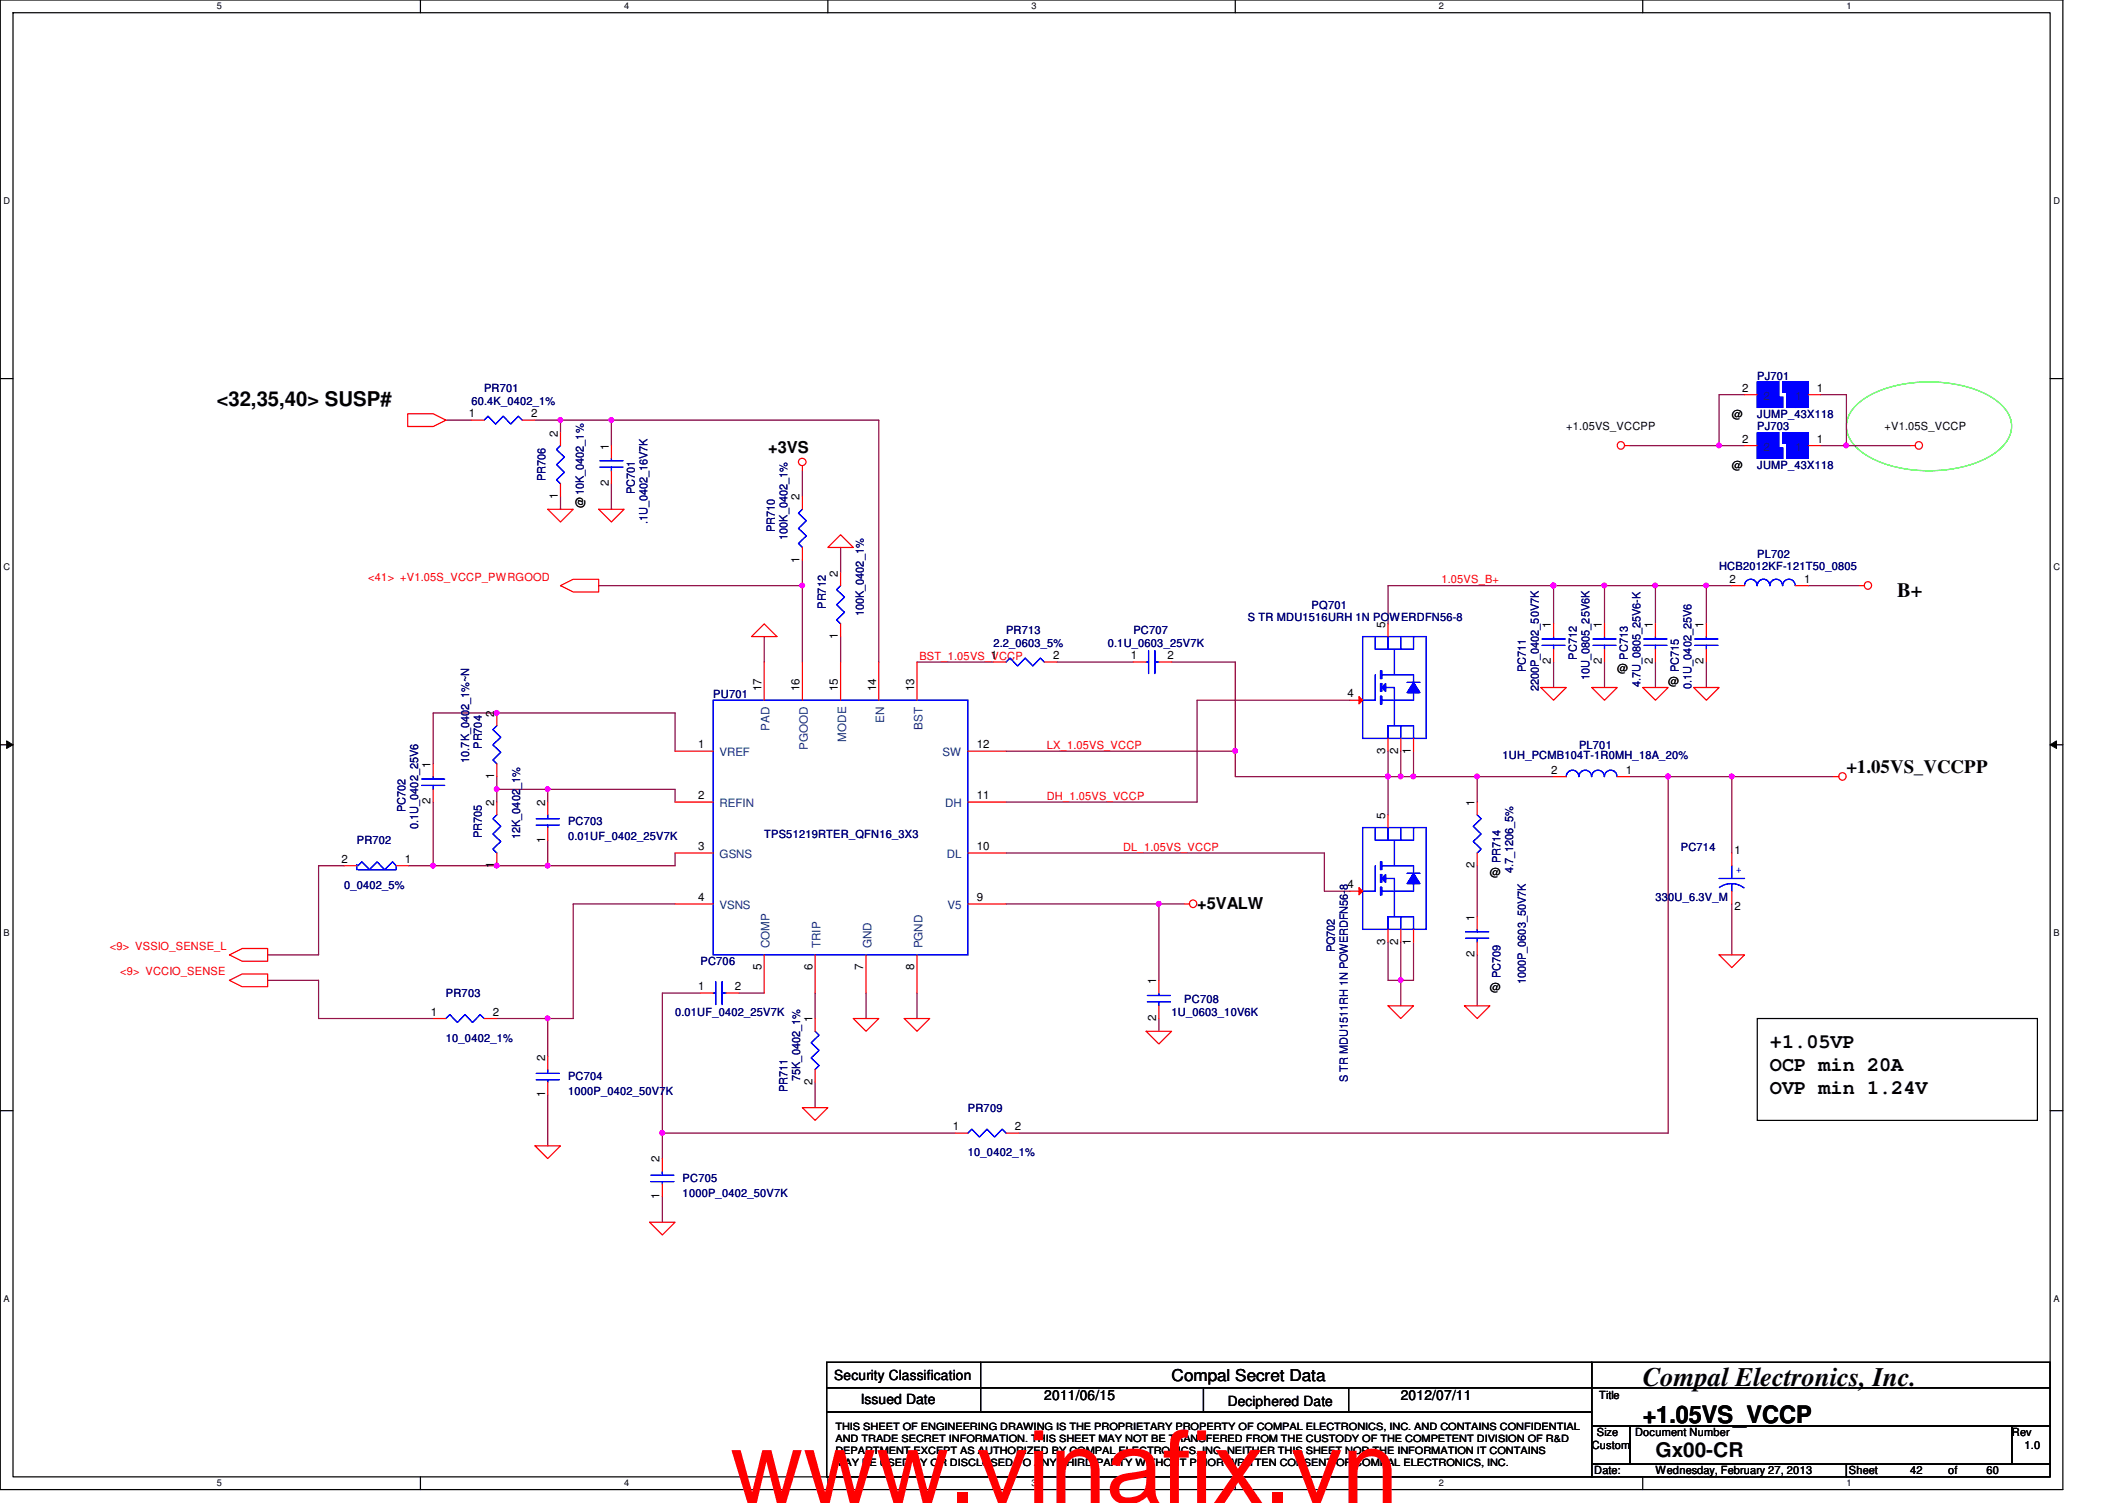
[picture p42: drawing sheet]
<svg xmlns="http://www.w3.org/2000/svg" width="297mm" height="210mm" viewBox="0 0 297 210" stroke-linecap="round" stroke-linejoin="round" font-family="sans-serif">
<defs><g id="words">
<text font-size="14.1" fill="#f00" x="102" y="209.9">www.vinafix.vn</text>
<text font-size="3.7" x="229.4" y="193.6">Compal Electronics, Inc.</text>
<text font-size="3.3" x="229.4" y="198.7">+1.05VS_VCCP</text>
<g font-size="2.8">
<text x="30.3" y="56.7">&lt;32,35,40&gt; SUSP#</text>
<text x="265" y="83.3">B+</text>
<text x="247.2" y="146.4">+1.05VP</text>
<text x="247.2" y="149.6">OCP min 20A</text>
<text x="247.2" y="152.8">OVP min 1.24V</text>
<text x="231.2" y="203.5">Gx00-CR</text>
</g>
<text font-size="2.6" x="257.8" y="108">+1.05VS_VCCPP</text>
<g font-size="2.3">
<text x="107.3" y="63.3">+3VS</text>
<text x="167.2" y="126.9">+5VALW</text>
<text x="163.6" y="192.9">Compal Secret Data</text>
</g>
<g font-size="1.9">
<text x="116.5" y="192.7">Security Classification</text>
<text x="120.2" y="196.1">Issued Date</text>
<text x="145.8" y="195.6">2011/06/15</text>
<text x="171.4" y="196.3">Deciphered Date</text>
<text x="195.6" y="195.6">2012/07/11</text>
</g>
<g font-size="1.6" fill="#000080">
<text x="245.4" y="53">PJ701</text>
<text x="65.8" y="56.6">60.4K_0402_1%</text>
<text x="67.6" y="54.8">PR701</text>
<text x="245.4" y="58.3">JUMP_43X118</text>
<text x="245.4" y="60.1">PJ703</text>
<text x="245.4" y="65.4">JUMP_43X118</text>
<text x="76.2" y="67.2" transform="rotate(-90 76.2 67.2)">PR706</text>
<text x="88.6" y="69" transform="rotate(-90 88.6 69)">PC701</text>
<text x="90.4" y="73.2" transform="rotate(-90 90.4 73.2)">.1U_0402_16V7K</text>
<text x="108.2" y="74.3" transform="rotate(-90 108.2 74.3)">PR710</text>
<text x="110" y="75.4" transform="rotate(-90 110 75.4)">100K_0402_1%</text>
<text x="245.4" y="77.9">PL702</text>
<text x="240.1" y="79.7">HCB2012KF-121T50_0805</text>
<text x="115.3" y="85" transform="rotate(-90 115.3 85)">PR712</text>
<text x="120.6" y="86.1" transform="rotate(-90 120.6 86.1)">100K_0402_1%</text>
<text x="140.5" y="88.6">PR713</text>
<text x="158.3" y="88.6">PC707</text>
<text x="174.3" y="86.8">S TR MDU1516URH 1N POWERDFN56-8</text>
<text x="183.2" y="85">PQ701</text>
<text x="138.7" y="90.3">2.2_0603_5%</text>
<text x="154.7" y="90.3">0.1U_0603_25V7K</text>
<text x="213.1" y="93.9" transform="rotate(-90 213.1 93.9)">PC711</text>
<text x="220.2" y="92.1" transform="rotate(-90 220.2 92.1)">PC712</text>
<text x="222" y="95" transform="rotate(-90 222 95)">10U_0805_25V6K</text>
<text x="227.3" y="92.1" transform="rotate(-90 227.3 92.1)">PC713</text>
<text x="234.4" y="93.9" transform="rotate(-90 234.4 93.9)">PC715</text>
<text x="99.6" y="97.5">PU701</text>
<text x="214.9" y="96.6" transform="rotate(-90 214.9 96.6)">2200P_0402_50V7K</text>
<text x="229.1" y="96" transform="rotate(-90 229.1 96)">4.7U_0805_25V6-K</text>
<text x="236.2" y="96.2" transform="rotate(-90 236.2 96.2)">0.1U_0402_25V6</text>
<text x="65.5" y="106.5" transform="rotate(-90 65.5 106.5)">10.7K_0402_1%~N</text>
<text x="67.3" y="104.6" transform="rotate(-90 67.3 104.6)">PR704</text>
<text x="209.8" y="106">1UH_PCMB104T-1R0MH_18A_20%</text>
<text x="220.5" y="104.6">PL701</text>
<text x="56.6" y="113.5" transform="rotate(-90 56.6 113.5)">PC702</text>
<text x="49.8" y="117.9">PR702</text>
<text x="58.4" y="115.7" transform="rotate(-90 58.4 115.7)">0.1U_0402_25V6</text>
<text x="67.3" y="117" transform="rotate(-90 67.3 117)">PR705</text>
<text x="72.6" y="117.2" transform="rotate(-90 72.6 117.2)">12K_0402_1%</text>
<text x="79.3" y="115.2">PC703</text>
<text x="79.3" y="117.3">0.01UF_0402_25V7K</text>
<text x="106.7" y="117">TPS51219RTER_QFN16_3X3</text>
<text x="234.7" y="118.8">PC714</text>
<text x="48" y="124.1">0_0402_5%</text>
<text x="209.5" y="120.6" transform="rotate(-90 209.5 120.6)">PR714</text>
<text x="211.3" y="122" transform="rotate(-90 211.3 122)">4.7_1206_5%</text>
<text x="231.2" y="125.9">330U_6.3V_M</text>
<text x="97.8" y="134.8">PC706</text>
<text x="186.4" y="133" transform="rotate(-90 186.4 133)">PQ702</text>
<text x="209.5" y="136.6" transform="rotate(-90 209.5 136.6)">PC709</text>
<text x="213.1" y="137.5" transform="rotate(-90 213.1 137.5)">1000P_0603_50V7K</text>
<text x="62.3" y="139.2">PR703</text>
<text x="94.3" y="141.9">0.01UF_0402_25V7K</text>
<text x="163.6" y="141.9">1U_0603_10V6K</text>
<text x="165.4" y="140.1">PC708</text>
<text x="62.3" y="145.5">10_0402_1%</text>
<text x="79.3" y="150.8">PC704</text>
<text x="79.3" y="152.9">1000P_0402_50V7K</text>
<text x="110" y="152.6" transform="rotate(-90 110 152.6)">PR711</text>
<text x="111.8" y="151" transform="rotate(-90 111.8 151)">75K_0402_1%</text>
<text x="135.2" y="155.2">PR709</text>
<text x="188.2" y="151.1" transform="rotate(-90 188.2 151.1)">S TR MDU1511RH 1N POWERDFN56-8</text>
<text x="135.2" y="161.5">10_0402_1%</text>
<text x="95.3" y="165">PC705</text>
<text x="95.3" y="167.1">1000P_0402_50V7K</text>
</g>
<g font-size="1.6">
<text x="65.5" y="58.3">1</text>
<text x="74.2" y="58.3">2</text>
<text x="241.8" y="58.3">@</text>
<text x="243.3" y="54.7">2</text>
<text x="253.7" y="54.7">1</text>
<text x="77.9" y="61" transform="rotate(-90 77.9 61)">2</text>
<text x="85" y="62.8" transform="rotate(-90 85 62.8)">1</text>
<text x="218.7" y="60.1">+1.05VS_VCCPP</text>
<text x="241.8" y="65.4">@</text>
<text x="243.3" y="61.8">2</text>
<text x="253.7" y="61.8">1</text>
<text x="263.2" y="60.1">+V1.05S_VCCP</text>
<text x="77.9" y="69.7" transform="rotate(-90 77.9 69.7)">1</text>
<text x="81.5" y="71" transform="rotate(-90 81.5 71)">@10K_0402_1%</text>
<text x="85" y="67.9" transform="rotate(-90 85 67.9)">2</text>
<text x="111.7" y="69.9" transform="rotate(-90 111.7 69.9)">2</text>
<text x="111.7" y="78.6" transform="rotate(-90 111.7 78.6)">1</text>
<text x="117" y="80.6" transform="rotate(-90 117 80.6)">2</text>
<text x="241.5" y="81.4">2</text>
<text x="252" y="81.4">1</text>
<text x="117" y="89.2" transform="rotate(-90 117 89.2)">1</text>
<text x="193.5" y="87.7" transform="rotate(-90 193.5 87.7)">5</text>
<text x="216.6" y="87.7" transform="rotate(-90 216.6 87.7)">1</text>
<text x="223.7" y="87.7" transform="rotate(-90 223.7 87.7)">1</text>
<text x="230.8" y="87.7" transform="rotate(-90 230.8 87.7)">1</text>
<text x="237.9" y="87.7" transform="rotate(-90 237.9 87.7)">1</text>
<text x="138.4" y="92.1">1</text>
<text x="147.1" y="92.1">2</text>
<text x="157.9" y="92.1">1</text>
<text x="163.1" y="92.1">2</text>
<text x="216.6" y="92.8" transform="rotate(-90 216.6 92.8)">2</text>
<text x="223.7" y="92.8" transform="rotate(-90 223.7 92.8)">2</text>
<text x="225.8" y="93.9">@</text>
<text x="230.8" y="92.8" transform="rotate(-90 230.8 92.8)">2</text>
<text x="233" y="95.7">@</text>
<text x="237.9" y="92.8" transform="rotate(-90 237.9 92.8)">2</text>
<text x="69" y="100.1" transform="rotate(-90 69 100.1)">2</text>
<text x="106.3" y="96.6" transform="rotate(-90 106.3 96.6)">17</text>
<text x="111.7" y="96.6" transform="rotate(-90 111.7 96.6)">16</text>
<text x="117" y="96.6" transform="rotate(-90 117 96.6)">15</text>
<text x="122.3" y="96.6" transform="rotate(-90 122.3 96.6)">14</text>
<text x="127.7" y="96.6" transform="rotate(-90 127.7 96.6)">13</text>
<text x="188.2" y="97.4">4</text>
<text x="60.1" y="107.2" transform="rotate(-90 60.1 107.2)">1</text>
<text x="97.5" y="104.5">1</text>
<text x="136.4" y="104.5">12</text>
<text x="193.5" y="105.2" transform="rotate(-90 193.5 105.2)">3</text>
<text x="195.2" y="105.2" transform="rotate(-90 195.2 105.2)">2</text>
<text x="197" y="105.2" transform="rotate(-90 197 105.2)">1</text>
<text x="60.1" y="112.4" transform="rotate(-90 60.1 112.4)">2</text>
<text x="69" y="112.6" transform="rotate(-90 69 112.6)">2</text>
<text x="69" y="108.8" transform="rotate(-90 69 108.8)">1</text>
<text x="76.1" y="112.6" transform="rotate(-90 76.1 112.6)">2</text>
<text x="97.5" y="111.6">2</text>
<text x="136.4" y="111.6">11</text>
<text x="205.9" y="112.6" transform="rotate(-90 205.9 112.6)">1</text>
<text x="216.6" y="108.1">2</text>
<text x="227.1" y="108.1">1</text>
<text x="76.1" y="117.7" transform="rotate(-90 76.1 117.7)">1</text>
<text x="97.5" y="118.7">3</text>
<text x="136.4" y="118.7">10</text>
<text x="193.5" y="114.3" transform="rotate(-90 193.5 114.3)">5</text>
<text x="242.2" y="119.3">1</text>
<text x="47.7" y="120.5">2</text>
<text x="56.6" y="120.5">1</text>
<text x="69" y="121.2" transform="rotate(-90 69 121.2)">1</text>
<text x="97.5" y="125.9">4</text>
<text x="136.4" y="125.9">9</text>
<text x="188.2" y="124.1">4</text>
<text x="205.9" y="121.2" transform="rotate(-90 205.9 121.2)">2</text>
<text x="208.1" y="122.3">@</text>
<text x="193.5" y="131.9" transform="rotate(-90 193.5 131.9)">3</text>
<text x="195.2" y="131.9" transform="rotate(-90 195.2 131.9)">2</text>
<text x="197" y="131.9" transform="rotate(-90 197 131.9)">1</text>
<text x="205.9" y="128.6" transform="rotate(-90 205.9 128.6)">1</text>
<text x="242.2" y="127.1">2</text>
<text x="106.3" y="135.5" transform="rotate(-90 106.3 135.5)">5</text>
<text x="113.5" y="135.5" transform="rotate(-90 113.5 135.5)">6</text>
<text x="120.6" y="135.5" transform="rotate(-90 120.6 135.5)">7</text>
<text x="127.7" y="135.5" transform="rotate(-90 127.7 135.5)">8</text>
<text x="161.5" y="137.5" transform="rotate(-90 161.5 137.5)">1</text>
<text x="205.9" y="133.7" transform="rotate(-90 205.9 133.7)">2</text>
<text x="60.2" y="141.9">1</text>
<text x="68.8" y="141.9">2</text>
<text x="97.5" y="138.3">1</text>
<text x="102.6" y="138.3">2</text>
<text x="113.5" y="142.8" transform="rotate(-90 113.5 142.8)">1</text>
<text x="161.5" y="142.6" transform="rotate(-90 161.5 142.6)">2</text>
<text x="208.1" y="138.3">@</text>
<text x="76.1" y="148.1" transform="rotate(-90 76.1 148.1)">2</text>
<text x="76.1" y="153.2" transform="rotate(-90 76.1 153.2)">1</text>
<text x="113.5" y="151.5" transform="rotate(-90 113.5 151.5)">2</text>
<text x="133.1" y="157.9">1</text>
<text x="141.7" y="157.9">2</text>
<text x="92.1" y="167.5" transform="rotate(-90 92.1 167.5)">1</text>
<text x="92.1" y="162.3" transform="rotate(-90 92.1 162.3)">2</text>
<text x="223.3" y="195.4">Title</text>
<text x="222.3" y="202.4">Custom</text>
<text x="223" y="200.6">Size</text>
<text x="228.3" y="200.6">Document Number</text>
<text x="281" y="200.6">Rev</text>
<text x="282.7" y="202.4">1.0</text>
<text x="222.6" y="205.9">Date:</text>
<text x="231.2" y="205.9">Wednesday, February 27, 2013</text>
<text x="258.2" y="205.9">Sheet</text>
<text x="266.7" y="205.9">42</text>
<text x="272.1" y="205.9">of</text>
<text x="277.4" y="205.9">60</text>
</g>
<g font-size="1.6" fill="#004080">
<text x="246.3" y="55.8">2</text>
<text x="250.7" y="55.8">1</text>
<text x="246.3" y="62.9">2</text>
<text x="250.7" y="62.9">1</text>
<text x="123.5" y="101" transform="rotate(-90 123.5 101)">EN</text>
<text x="128.8" y="101.9" transform="rotate(-90 128.8 101.9)">BST</text>
<text x="100.5" y="105.6">VREF</text>
<text x="107.5" y="102.1" transform="rotate(-90 107.5 102.1)">PAD</text>
<text x="112.8" y="104.8" transform="rotate(-90 112.8 104.8)">PGOOD</text>
<text x="118.1" y="103.6" transform="rotate(-90 118.1 103.6)">MODE</text>
<text x="131.6" y="105.6">SW</text>
<text x="100.5" y="112.7">REFIN</text>
<text x="132" y="112.7">DH</text>
<text x="100.5" y="119.8">GSNS</text>
<text x="132.2" y="119.8">DL</text>
<text x="100.5" y="127">VSNS</text>
<text x="132.3" y="127">V5</text>
<text x="107.5" y="132.5" transform="rotate(-90 107.5 132.5)">COMP</text>
<text x="114.6" y="132.5" transform="rotate(-90 114.6 132.5)">TRIP</text>
<text x="121.7" y="132.5" transform="rotate(-90 121.7 132.5)">GND</text>
<text x="128.8" y="132.5" transform="rotate(-90 128.8 132.5)">PGND</text>
</g>
<g font-size="1.6" fill="#f00">
<text x="51.4" y="81.1">&lt;41&gt; +V1.05S_VCCP_PWRGOOD</text>
<text x="201.3" y="81.4">1.05VS_B+</text>
<text x="128.4" y="92.1">BST_1.05VS_VCCP</text>
<text x="146.2" y="104.6">LX_1.05VS_VCCP</text>
<text x="146.2" y="111.7">DH_1.05VS_VCCP</text>
<text x="156.8" y="118.8">DL_1.05VS_VCCP</text>
<text x="15.3" y="132.7">&lt;9&gt; VSSIO_SENSE_L</text>
<text x="16.8" y="136.2">&lt;9&gt; VCCIO_SENSE</text>
</g>
<text font-size="1.6" fill="#00f" x="242.4" y="122">+</text>
<g font-size="1.4">
<text x="116.7" y="199.7">THIS SHEET OF ENGINEERING DRAWING IS THE PROPRIETARY PROPERTY OF COMPAL ELECTRONICS, INC. AND CONTAINS CONFIDENTIAL</text>
<text x="116.7" y="201.4">AND TRADE SECRET INFORMATION. THIS SHEET MAY NOT BE TRANSFERED FROM THE CUSTODY OF THE COMPETENT DIVISION OF R&amp;D</text>
<text x="116.7" y="203">DEPARTMENT EXCEPT AS AUTHORIZED BY COMPAL ELECTRONICS, INC. NEITHER THIS SHEET NOR THE INFORMATION IT CONTAINS</text>
<text x="116.7" y="204.7">MAY BE USED BY OR DISCLOSED TO ANY THIRD PARTY WITHOUT PRIOR WRITTEN CONSENT OF COMPAL ELECTRONICS, INC.</text>
</g>
<g font-size="1.3">
<text x="30.3" y="1.3">5</text>
<text x="87.2" y="1.3">4</text>
<text x="144.1" y="1.3">3</text>
<text x="201" y="1.3">2</text>
<text x="257.8" y="1.3">1</text>
<text x=".5" y="28.4">D</text>
<text x="286.8" y="28.4">D</text>
<text x=".5" y="79.5">C</text>
<text x="286.8" y="79.5">C</text>
<text x=".5" y="130.7">B</text>
<text x="286.8" y="130.7">B</text>
<text x=".5" y="181.8">A</text>
<text x="286.8" y="181.8">A</text>
<text x="30.3" y="207.6">5</text>
<text x="87.2" y="207.6">4</text>
<text x="144.1" y="207.6">3</text>
<text x="201" y="207.6">2</text>
<text x="257.8" y="207.6">1</text>
</g>
</g></defs>
<path d="M0 0h288.1v208h-288.1zM1.8 1.8h284.5v204.5h-284.5z" fill="none" stroke="#000" stroke-width=".17"/>
<g fill="#fff">
<path d="M30.3 .2h.6v1.4h-.6z"/>
<path d="M30.3 206.4h.6v1.4h-.6z"/>
</g>
<path d="M58.7 0v1.8M58.7 206.3v1.7" fill="none" stroke="#000" stroke-width=".17"/>
<g fill="#fff">
<path d="M87.2 .2h.6v1.4h-.6z"/>
<path d="M87.2 206.4h.6v1.4h-.6z"/>
</g>
<path d="M115.6 0v1.8M115.6 206.3v1.7" fill="none" stroke="#000" stroke-width=".17"/>
<g fill="#fff">
<path d="M144.1 .2h.6v1.4h-.6z"/>
<path d="M144.1 206.4h.6v1.4h-.6z"/>
</g>
<path d="M172.5 0v1.8M172.5 206.3v1.7" fill="none" stroke="#000" stroke-width=".17"/>
<g fill="#fff">
<path d="M201 .2h.6v1.4h-.6z"/>
<path d="M201 206.4h.6v1.4h-.6z"/>
</g>
<path d="M229.4 0v1.8M229.4 206.3v1.7" fill="none" stroke="#000" stroke-width=".17"/>
<g fill="#fff">
<path d="M257.9 .2h.6v1.4h-.6z"/>
<path d="M257.9 206.4h.6v1.4h-.6z"/>
<path d="M.5 27.3h.9v1.4h-.9z"/>
<path d="M286.8 27.3h.9v1.4h-.9z"/>
<path d="M.5 78.4h.9v1.4h-.9z"/>
<path d="M286.8 78.4h.9v1.4h-.9z"/>
</g>
<path d="M0 52.9h1.8M286.3 52.9h1.8" fill="none" stroke="#000" stroke-width=".17"/>
<g fill="#fff">
<path d="M.5 129.5h.8v1.4h-.8z"/>
<path d="M286.8 129.5h.8v1.4h-.8z"/>
</g>
<path d="M0 104h1.8M286.3 104h1.8" fill="none" stroke="#000" stroke-width=".17"/>
<path d="M.9 103.5l.9 .5-.9 .5zM286.3 104l.9-.5v1z" fill="#000"/>
<path d="M.9 103.5l.9 .5-.9 .5zM286.3 104l.9-.5v1z" fill="none" stroke="#000" stroke-width=".14"/>
<g fill="#fff">
<path d="M.5 180.6h.8v1.4h-.8z"/>
<path d="M286.8 180.6h.8v1.4h-.8z"/>
</g>
<path d="M0 155.1h1.8M245.4 142.2h39.1v14.3h-39.1zM286.3 155.1h1.8" fill="none" stroke="#000" stroke-width=".17"/>
<path d="M259.4 56.4a13.9 13.9 0 0 1 8.4-3 17.4 17.4 0 0 1 10.7 2.3 4.9 4.9 0 0 1 2.4 3.8 4.7 4.7 0 0 1-2.4 3.8 17.7 17.7 0 0 1-12.2 2.2 13.2 13.2 0 0 1-6.9-2.8 3.9 3.9 0 0 1 0-6.3z" fill="none" stroke="#0f0" stroke-width=".17"/>
<path d="M254.3 55.1h3.6v7.1" fill="none" stroke="#800040" stroke-width=".17"/>
<circle cx="257.8" cy="62.2" r=".32" fill="#f0f"/>
<circle cx="257.8" cy="62.2" r=".32" fill="none" stroke="#f0f" stroke-width=".17"/>
<path d="M243.6 55.1h-3.5v7.1" fill="none" stroke="#800040" stroke-width=".17"/>
<circle cx="240" cy="62.2" r=".32" fill="#f0f"/>
<circle cx="240" cy="62.2" r=".32" fill="none" stroke="#f0f" stroke-width=".17"/>
<path d="M227.6 62.2h16M254.3 62.2h12.4M94.3 99.6v5.3M147.6 92.5h10.7M167.2 97.8v14.2M172.5 92.5v12.4h-32M94.3 110.2v1.8M94.3 119.1v1.8M241.9 108.5v10.6M195.6 136.9v3.6M241.9 126.2v7.2M161.8 142.2v1.8" fill="none" stroke="#800040" stroke-width=".17"/>
<circle cx="172.5" cy="104.9" r=".32" fill="#f0f"/>
<circle cx="172.5" cy="104.9" r=".32" fill="none" stroke="#f0f" stroke-width=".17"/>
<path d="M224.1 81.8v5.3M238.3 81.8h3.6M252.5 81.8h7.1M140.5 112h26.7M161.8 126.2v10.7" fill="none" stroke="#800040" stroke-width=".17"/>
<circle cx="238.3" cy="81.8" r=".32" fill="#f0f"/>
<circle cx="238.3" cy="81.8" r=".32" fill="none" stroke="#f0f" stroke-width=".17"/>
<path d="M227.6 108.5h5.4M140.5 126.2h21.3" fill="none" stroke="#800040" stroke-width=".17"/>
<circle cx="161.8" cy="126.2" r=".32" fill="#f0f"/>
<circle cx="161.8" cy="126.2" r=".32" fill="none" stroke="#f0f" stroke-width=".17"/>
<path d="M140.5 119.1h44.5M233 108.5v49.7" fill="none" stroke="#800040" stroke-width=".17"/>
<circle cx="232.9" cy="108.4" r=".32" fill="#f0f"/>
<circle cx="232.9" cy="108.4" r=".32" fill="none" stroke="#f0f" stroke-width=".17"/>
<path d="M112.1 81.8v10.7M217 81.8h7.1M224.1 92.5v3.5" fill="none" stroke="#800040" stroke-width=".17"/>
<circle cx="216.9" cy="81.8" r=".32" fill="#f0f"/>
<circle cx="216.9" cy="81.8" r=".32" fill="none" stroke="#f0f" stroke-width=".17"/>
<path d="M117.4 76.5v3.5M195.6 108.5h1.8" fill="none" stroke="#800040" stroke-width=".17"/>
<circle cx="197.4" cy="108.4" r=".32" fill="#f0f"/>
<circle cx="197.4" cy="108.4" r=".32" fill="none" stroke="#f0f" stroke-width=".17"/>
<circle cx="195.6" cy="108.4" r=".32" fill="#f0f"/>
<circle cx="195.6" cy="108.4" r=".32" fill="none" stroke="#f0f" stroke-width=".17"/>
<path d="M92.5 158.2v3.6" fill="none" stroke="#800040" stroke-width=".17"/>
<circle cx="92.5" cy="158.2" r=".32" fill="#f0f"/>
<circle cx="92.5" cy="158.2" r=".32" fill="none" stroke="#f0f" stroke-width=".17"/>
<path d="M69.4 99.6h24.9M193.8 81.8h23.2M92.5 138.7h5.3M103.2 138.7h3.5M161.8 126.2h3.6M193.8 131.6v5.3" fill="none" stroke="#800040" stroke-width=".17"/>
<circle cx="69.4" cy="99.5" r=".32" fill="#f0f"/>
<circle cx="69.4" cy="99.5" r=".32" fill="none" stroke="#f0f" stroke-width=".17"/>
<path d="M206.3 108.5h10.7" fill="none" stroke="#800040" stroke-width=".17"/>
<circle cx="206.3" cy="108.4" r=".32" fill="#f0f"/>
<circle cx="206.3" cy="108.4" r=".32" fill="none" stroke="#f0f" stroke-width=".17"/>
<path d="M69.4 110.2v1.8M76.5 110.2h17.8" fill="none" stroke="#800040" stroke-width=".17"/>
<circle cx="69.4" cy="110.2" r=".32" fill="#f0f"/>
<circle cx="69.4" cy="110.2" r=".32" fill="none" stroke="#f0f" stroke-width=".17"/>
<path d="M62.3 58.7h3.5M78.3 58.7h7.1v3.5" fill="none" stroke="#800040" stroke-width=".17"/>
<circle cx="78.2" cy="58.6" r=".32" fill="#f0f"/>
<circle cx="78.2" cy="58.6" r=".32" fill="none" stroke="#f0f" stroke-width=".17"/>
<path d="M85.4 58.7h37.3M85.4 67.6v3.5M113.8 151.1v3.6" fill="none" stroke="#800040" stroke-width=".17"/>
<circle cx="85.4" cy="58.6" r=".32" fill="#f0f"/>
<circle cx="85.4" cy="58.6" r=".32" fill="none" stroke="#f0f" stroke-width=".17"/>
<path d="M74.7 58.7h3.6v1.8M78.3 69.3v1.8M60.5 99.6v7.1M60.5 112v8.9M197.4 131.6v5.3" fill="none" stroke="#800040" stroke-width=".17"/>
<circle cx="60.5" cy="120.9" r=".32" fill="#f0f"/>
<circle cx="60.5" cy="120.9" r=".32" fill="none" stroke="#f0f" stroke-width=".17"/>
<path d="M106.7 88.9v3.6M172.5 108.5h21.3M60.5 120.9h8.9M120.9 138.7v3.5M128.1 138.7v3.5M195.6 131.6v5.3" fill="none" stroke="#800040" stroke-width=".17"/>
<circle cx="195.6" cy="136.9" r=".32" fill="#f0f"/>
<circle cx="195.6" cy="136.9" r=".32" fill="none" stroke="#f0f" stroke-width=".17"/>
<path d="M163.6 92.5h8.9M233 108.5h8.9M195.6 136.9h1.8" fill="none" stroke="#800040" stroke-width=".17"/>
<circle cx="232.9" cy="108.4" r=".32" fill="#f0f"/>
<circle cx="232.9" cy="108.4" r=".32" fill="none" stroke="#f0f" stroke-width=".17"/>
<path d="M122.7 58.7v33.8M112.1 65.8v3.5M60.5 99.6h8.9M128.1 92.5h10.6M172.5 104.9v3.6M185 119.1v5.4M241.9 108.5h14.2M206.3 133.4v7.1" fill="none" stroke="#800040" stroke-width=".17"/>
<circle cx="241.8" cy="108.4" r=".32" fill="#f0f"/>
<circle cx="241.8" cy="108.4" r=".32" fill="none" stroke="#f0f" stroke-width=".17"/>
<path d="M193.8 81.8v5.3M217 81.8v5.3M197.4 108.5h8.9M37.4 136.9h7.1M80.1 126.2h14.2M76.5 142.2h3.6" fill="none" stroke="#800040" stroke-width=".17"/>
<circle cx="216.9" cy="81.8" r=".32" fill="#f0f"/>
<circle cx="216.9" cy="81.8" r=".32" fill="none" stroke="#f0f" stroke-width=".17"/>
<path d="M217 92.5v3.5M206.3 108.5v3.5M206.3 120.9v7.1M76.5 152.9v7.1M76.5 142.2v5.4" fill="none" stroke="#800040" stroke-width=".17"/>
<circle cx="76.5" cy="142.2" r=".32" fill="#f0f"/>
<circle cx="76.5" cy="142.2" r=".32" fill="none" stroke="#f0f" stroke-width=".17"/>
<path d="M193.8 104.9v8.9M69.4 142.2h7.1" fill="none" stroke="#800040" stroke-width=".17"/>
<circle cx="193.8" cy="108.4" r=".32" fill="#f0f"/>
<circle cx="193.8" cy="108.4" r=".32" fill="none" stroke="#f0f" stroke-width=".17"/>
<path d="M193.8 108.5h1.8M76.5 120.9h17.8M193.8 136.9h1.8" fill="none" stroke="#800040" stroke-width=".17"/>
<circle cx="193.8" cy="108.4" r=".32" fill="#f0f"/>
<circle cx="193.8" cy="108.4" r=".32" fill="none" stroke="#f0f" stroke-width=".17"/>
<path d="M76.5 117.4v3.5" fill="none" stroke="#800040" stroke-width=".17"/>
<circle cx="76.5" cy="120.9" r=".32" fill="#f0f"/>
<circle cx="76.5" cy="120.9" r=".32" fill="none" stroke="#f0f" stroke-width=".17"/>
<path d="M69.4 108.5v1.7M195.6 104.9v3.6M197.4 104.9v3.6M69.4 120.9h7.1" fill="none" stroke="#800040" stroke-width=".17"/>
<circle cx="69.4" cy="120.9" r=".32" fill="#f0f"/>
<circle cx="69.4" cy="120.9" r=".32" fill="none" stroke="#f0f" stroke-width=".17"/>
<path d="M76.5 110.2v1.8" fill="none" stroke="#800040" stroke-width=".17"/>
<circle cx="76.5" cy="110.2" r=".32" fill="#f0f"/>
<circle cx="76.5" cy="110.2" r=".32" fill="none" stroke="#f0f" stroke-width=".17"/>
<path d="M83.6 81.8h28.5M69.4 110.2h7.1" fill="none" stroke="#800040" stroke-width=".17"/>
<circle cx="112" cy="81.8" r=".32" fill="#f0f"/>
<circle cx="112" cy="81.8" r=".32" fill="none" stroke="#f0f" stroke-width=".17"/>
<path d="M112.1 78.2v3.6M231.2 81.8h7.1v5.3M238.3 92.5v3.5M44.5 136.9v5.3h16M48 120.9h-3.5v12.5h-7.1M57.1 120.9h3.4M80.1 126.2v16M92.5 138.7v19.5h40.9M185 124.5h3.5M142.3 158.2h90.7M92.5 167.1v3.6" fill="none" stroke="#800040" stroke-width=".17"/>
<circle cx="231.2" cy="81.8" r=".32" fill="#f0f"/>
<circle cx="231.2" cy="81.8" r=".32" fill="none" stroke="#f0f" stroke-width=".17"/>
<path d="M224.1 81.8h7.1v5.3M231.2 92.5v3.5" fill="none" stroke="#800040" stroke-width=".17"/>
<circle cx="224" cy="81.8" r=".32" fill="#f0f"/>
<circle cx="224" cy="81.8" r=".32" fill="none" stroke="#f0f" stroke-width=".17"/>
<path d="M117.4 88.9v3.6M167.2 97.8h21.3M113.8 138.7v3.5" fill="none" stroke="#800040" stroke-width=".17"/>
<g fill="none" stroke="#f00" stroke-width=".17">
<path d="M56.9 57.8h3.6l1.8 .9-1.8 .9h-3.6zM76.5 71.1h3.6l-1.8 1.8zM83.6 71.1h3.6l-1.8 1.8zM85.4 62.2v1.8M85.4 65.8v1.8M112.1 65.1v.7M112.1 76.5v1.7M112.1 69.3v1.8M115.6 76.5l1.8-1.8 1.8 1.8zM226.9 62.2h.7M266.7 62.2h.8M78.3 81.8l1.8-.9h3.5v1.8h-3.5z"/>
<path d="M104.9 88.9l1.8-1.8 1.8 1.8zM215.2 96h3.5l-1.7 1.8zM222.3 96h3.6l-1.8 1.8zM229.4 96h3.6l-1.8 1.8zM236.5 96h3.6l-1.8 1.8zM259.6 81.8h.8M69.4 119.1v1.8M69.4 112v1.8M206.3 112v1.8M206.3 119.1v1.8M256.1 108.5h.7M32 136.9l1.8-.9h3.6v1.8h-3.6z"/>
<path d="M32 133.4l1.8-.9h3.6v1.7h-3.6zM165.4 126.2h.7M240.1 133.4h3.5l-1.7 1.7zM112.1 154.7h3.5l-1.8 1.8zM113.8 142.2v1.8M113.8 149.4v1.7M119.2 142.2h3.5l-1.8 1.8zM126.3 142.2h3.5l-1.7 1.8zM160.1 144h3.5l-1.8 1.8zM193.8 140.5h3.6l-1.8 1.7zM204.5 140.5h3.6l-1.8 1.7zM74.7 160h3.6l-1.8 1.8z"/>
<path d="M90.7 170.7h3.6l-1.8 1.8z"/>
<circle cx="112" cy="64.5" r=".52"/>
<circle cx="226.3" cy="62.2" r=".52"/>
<circle cx="268" cy="62.2" r=".52"/>
<circle cx="260.8" cy="81.8" r=".52"/>
<circle cx="257.3" cy="108.4" r=".52"/>
<circle cx="166.6" cy="126.2" r=".52"/>
</g>
<g fill="none" stroke="#000" stroke-width=".17">
<path d="M115.4 190.3h106.9v3.5h-106.9zM115.4 193.8h106.9v3.4h-106.9zM115.4 197.2h106.9v9.1h-106.9zM136.9 190.3v6.9M168.1 193.8v3.4M188.3 193.8v3.4M222.3 190.3h64v3.5h-64zM222.3 193.8h64v5.3h-64zM222.3 199.1h5.3v5.4h-5.3zM227.6 199.1h53.4v5.4h-53.4zM281 199.1h5.3v5.4h-5.3zM222.3 204.5h35.6v1.8h-35.6z"/>
<path d="M257.9 204.5h28.4v1.8h-28.4z"/>
</g>
<path d="M83.8 65.2h3.2M83.8 64.3h3.2M85.4 64v.3M85.4 65.2v.6M112.1 71.1l-.6 .6 1.1 1-1.1 1.1 1.1 1-1.1 1.1 .6 .6M69.4 113.8l-.6 .5 1.1 1.1-1.1 1.1 1.1 1-1.1 1.1 .6 .5M206.3 113.8l.5 .5-1.1 1.1 1.1 1.1-1.1 1 1.1 1.1-.5 .5M113.8 144l.6 .6-1.1 1 1.1 1.1-1.1 1 1.1 1.1-.6 .6" fill="none" stroke="#00f" stroke-width=".17"/>
<path d="M250.7 60.5h1.8v3.5h-1.8z" fill-rule="evenodd" fill="#00f"/>
<path d="M250.7 60.5h1.8v3.5h-1.8z" fill="none" stroke="#00f" stroke-width=".17"/>
<path d="M249.5 60.5h1.2v3.5h-1.2z" fill-rule="evenodd" fill="#00f"/>
<path d="M249.5 60.5h1.2v3.5h-1.2z" fill="none" stroke="#00f" stroke-width=".17"/>
<path d="M249 60.5h.5v1.4h-.5z" fill-rule="evenodd" fill="#00f"/>
<path d="M249 60.5h.5v1.4h-.5z" fill="none" stroke="#00f" stroke-width=".17"/>
<path d="M248.4 62.6h.6v1.4h-.6z" fill-rule="evenodd" fill="#00f"/>
<path d="M248.4 62.6h.6v1.4h-.6z" fill="none" stroke="#00f" stroke-width=".17"/>
<path d="M247.2 60.5h1.2v3.5h-1.2z" fill-rule="evenodd" fill="#00f"/>
<path d="M247.2 60.5h1.2v3.5h-1.2z" fill="none" stroke="#00f" stroke-width=".17"/>
<path d="M245.4 60.5h1.8v3.5h-1.8z" fill-rule="evenodd" fill="#00f"/>
<path d="M245.4 60.5h1.8v3.5h-1.8z" fill="none" stroke="#00f" stroke-width=".17"/>
<path d="M250.7 60.5h1.8v3.5h-1.8z" fill-rule="evenodd" fill="#00f"/>
<path d="M250.7 60.5h1.8v3.5h-1.8z" fill="none" stroke="#00f" stroke-width=".17"/>
<path d="M249.5 60.5h1.2v3.5h-1.2z" fill-rule="evenodd" fill="#00f"/>
<path d="M249.5 60.5h1.2v3.5h-1.2z" fill="none" stroke="#00f" stroke-width=".17"/>
<path d="M249 60.5h.5v1.4h-.5z" fill-rule="evenodd" fill="#00f"/>
<path d="M249 60.5h.5v1.4h-.5z" fill="none" stroke="#00f" stroke-width=".17"/>
<path d="M248.4 62.6h.6v1.4h-.6z" fill-rule="evenodd" fill="#00f"/>
<path d="M248.4 62.6h.6v1.4h-.6z" fill="none" stroke="#00f" stroke-width=".17"/>
<path d="M247.2 60.5h1.2v3.5h-1.2z" fill-rule="evenodd" fill="#00f"/>
<path d="M247.2 60.5h1.2v3.5h-1.2z" fill="none" stroke="#00f" stroke-width=".17"/>
<path d="M245.4 60.5h1.8v3.5h-1.8z" fill-rule="evenodd" fill="#00f"/>
<g fill="none" stroke="#00f" stroke-width=".17">
<path d="M245.4 60.5h1.8v3.5h-1.8zM117.4 81.8l-.6 .5 1.1 1.1-1.1 1.1 1.1 1-1.1 1.1 .6 .5M229.6 90.1h3.2M229.6 89.2h3.2M231.2 88.9v.3M231.2 90.1v.6M236.7 90.1h3.2M236.7 89.2h3.2M238.3 88.9v.3M238.3 90.1v.6M58.9 109.7h3.2M58.9 108.8h3.2"/>
<path d="M60.5 108.5v.3M60.5 109.7v.5M192.1 115.6v1.8h5.3v-1.8M193.8 115.6v1.8M194.7 117.4v3.5M195.6 115.6v1.8M160.2 139.9h3.2M160.2 139h3.2M161.8 138.7v.3M161.8 139.9v.6M192.1 120.9v3.6h-1.8M192.8 121.5v-1.1h.2v1.1"/>
<path d="M192.8 125v-1.1h.2v1.1M192.8 123.2v-1.1h.2v1.1M193 120.9h4.4v1.1M193.5 122.7h1.2M193.8 128v1.8M194.7 124.5v3.5M195.6 128v1.8M197.4 123.4v1.1M197.4 128v1.8M240.1 122.7h3.5M240.1 124a2.86 2.86 0 0 1 3.4 0M241.9 120.9v1.8"/>
<path d="M241.9 123.4v1.1M135.2 158.2l.5-.5 1.1 1.1 1-1.1 1.1 1.1 1.1-1.1 .5 .5"/>
</g>
<g fill="none" stroke="#f00" stroke-width=".17">
<path d="M243.6 62.2h1.8M252.5 62.2h1.8M117.4 87.1v1.8M117.4 80v1.8M231.2 87.1v1.8M231.2 90.7v1.8M238.3 87.1v1.8M238.3 90.7v1.8M60.5 106.7v1.8M60.5 110.2v1.8M241.9 119.1v1.8M161.8 136.9v1.8"/>
<path d="M241.9 124.5v1.7M133.4 158.2h1.8M140.5 158.2h1.8M161.8 140.5v1.7"/>
</g>
<path d="M197.4 122l.9 1.4h-1.8z" fill="#00f"/>
<path d="M193 124.5h4.4M197.4 122l.9 1.4h-1.8z" fill="none" stroke="#00f" stroke-width=".17"/>
<path d="M193 122.7l.5-.6v1.1z" fill="#00f"/>
<g fill="none" stroke="#00f" stroke-width=".17">
<path d="M190.3 115.6h8.9v14.2h-8.9zM192.1 115.6v1.8h5.3v-1.8M193.8 115.6v1.8M194.7 117.4v3.5M195.6 115.6v1.8M192.1 120.9v3.6h-1.8M192.8 121.5v-1.1h.2v1.1M192.8 125v-1.1h.2v1.1M192.8 123.2v-1.1h.2v1.1M193 122.7l.5-.6v1.1zM193 120.9h4.4v1.1M193.5 122.7h1.2v5.3"/>
<path d="M193.8 129.8v-1.8h3.6v1.8M195.6 128v1.8M196.5 122h1.8M197.4 123.4v1.1"/>
</g>
<path d="M197.4 122l.9 1.4h-1.8z" fill="#00f"/>
<path d="M193 124.5h4.4M197.4 122l.9 1.4h-1.8z" fill="none" stroke="#00f" stroke-width=".17"/>
<path d="M193 122.7l.5-.6v1.1z" fill="#00f"/>
<path d="M190.3 115.6h8.9v14.2h-8.9zM193 122.7l.5-.6v1.1zM193.8 128h3.6M194.7 122.7v1.8M196.5 122h1.8" fill="none" stroke="#00f" stroke-width=".17"/>
<path d="M189.8 124l.5 .5-.5 .5z" fill="#f00"/>
<path d="M138.7 92.5h1.8M145.8 92.5h1.8M193.8 113.8v1.8M188.5 124.5h1.8M189.8 124l.5 .5-.5 .5zM193.8 129.8v1.8M195.6 129.8v1.8M197.4 129.8v1.8M60.5 142.2h1.8M67.6 142.2h1.8" fill="none" stroke="#f00" stroke-width=".17"/>
<g fill="none" stroke="#00f" stroke-width=".17">
<path d="M140.5 92.5l.6-.6 1 1.1 1.1-1.1 1 1.1 1.1-1.1 .5 .6M192.1 94.2v3.6h-1.8M192.1 88.9v1.8h5.3v-1.8M192.8 94.8v-1.1h.2v1.1M192.8 98.3v-1.1h.2v1.1M192.8 96.6v-1.1h.2v1.1M193 94.2h4.4v1.1M193.5 96h1.2M193.8 88.9v1.8M194.7 90.7v3.5M194.7 97.8v3.5M195.6 88.9v1.8"/>
<path d="M197.4 96.7v1.1M193.8 101.3v1.8M195.6 101.3v1.8M197.4 101.3v1.8M62.3 142.2l.5-.5 1.1 1.1 1-1.1 1.1 1.1 1.1-1.1 .5 .5"/>
</g>
<path d="M197.4 95.3l.9 1.4h-1.8z" fill="#00f"/>
<path d="M193 97.8h4.4M197.4 95.3l.9 1.4h-1.8z" fill="none" stroke="#00f" stroke-width=".17"/>
<path d="M193 96l.5-.5v1.1z" fill="#00f"/>
<g fill="none" stroke="#00f" stroke-width=".17">
<path d="M190.3 88.9h8.9v14.2h-8.9zM192.1 94.2v3.6h-1.8M192.1 88.9v1.8h5.3v-1.8M192.8 94.8v-1.1h.2v1.1M192.8 98.3v-1.1h.2v1.1M192.8 96.6v-1.1h.2v1.1M193 96l.5-.5v1.1zM193 94.2h4.4v1.1M193.5 96h1.2v5.3M193.8 88.9v1.8M194.7 90.7v3.5M195.6 88.9v1.8"/>
<path d="M196.5 95.3h1.8M197.4 96.7v1.1M193.8 103.1v-1.8h3.6v1.8M195.6 101.3v1.8"/>
</g>
<path d="M197.4 95.3l.9 1.4h-1.8z" fill="#00f"/>
<path d="M193 97.8h4.4M197.4 95.3l.9 1.4h-1.8z" fill="none" stroke="#00f" stroke-width=".17"/>
<path d="M193 96l.5-.5v1.1z" fill="#00f"/>
<path d="M190.3 88.9h8.9v14.2h-8.9zM193 96l.5-.5v1.1zM194.7 96v1.8M196.5 95.3h1.8M193.8 101.3h3.6" fill="none" stroke="#00f" stroke-width=".17"/>
<path d="M189.8 97.3l.5 .5-.5 .5z" fill="#f00"/>
<path d="M188.5 97.8h1.8M189.8 97.3l.5 .5-.5 .5zM193.8 87.1v1.8M224.1 87.1v1.8M224.1 90.7v1.8M193.8 103.1v1.8M195.6 103.1v1.8M197.4 103.1v1.8M206.3 128v1.8M206.3 131.6v1.8M76.5 151.1v1.8M76.5 147.6v1.8" fill="none" stroke="#f00" stroke-width=".17"/>
<path d="M222.5 90.1h3.2M222.5 89.2h3.2M224.1 88.9v.3M224.1 90.1v.6M204.7 131h3.2M204.7 130.1h3.2M206.3 129.8v.3M206.3 131v.6M74.9 149.9h3.2M74.9 150.8h3.2M76.5 150.8v.3M76.5 149.4v.5" fill="none" stroke="#00f" stroke-width=".17"/>
<path d="M250.7 53.3h1.8v3.6h-1.8z" fill-rule="evenodd" fill="#00f"/>
<path d="M250.7 53.3h1.8v3.6h-1.8z" fill="none" stroke="#00f" stroke-width=".17"/>
<path d="M249.5 53.3h1.2v3.6h-1.2z" fill-rule="evenodd" fill="#00f"/>
<path d="M249.5 53.3h1.2v3.6h-1.2z" fill="none" stroke="#00f" stroke-width=".17"/>
<path d="M249 53.3h.5v1.5h-.5z" fill-rule="evenodd" fill="#00f"/>
<path d="M249 53.3h.5v1.5h-.5z" fill="none" stroke="#00f" stroke-width=".17"/>
<path d="M248.4 55.5h.6v1.4h-.6z" fill-rule="evenodd" fill="#00f"/>
<path d="M248.4 55.5h.6v1.4h-.6z" fill="none" stroke="#00f" stroke-width=".17"/>
<path d="M247.2 53.3h1.2v3.6h-1.2z" fill-rule="evenodd" fill="#00f"/>
<path d="M247.2 53.3h1.2v3.6h-1.2z" fill="none" stroke="#00f" stroke-width=".17"/>
<path d="M245.4 53.3h1.8v3.6h-1.8z" fill-rule="evenodd" fill="#00f"/>
<path d="M245.4 53.3h1.8v3.6h-1.8z" fill="none" stroke="#00f" stroke-width=".17"/>
<path d="M250.7 53.3h1.8v3.6h-1.8z" fill-rule="evenodd" fill="#00f"/>
<path d="M250.7 53.3h1.8v3.6h-1.8z" fill="none" stroke="#00f" stroke-width=".17"/>
<path d="M249.5 53.3h1.2v3.6h-1.2z" fill-rule="evenodd" fill="#00f"/>
<path d="M249.5 53.3h1.2v3.6h-1.2z" fill="none" stroke="#00f" stroke-width=".17"/>
<path d="M249 53.3h.5v1.5h-.5z" fill-rule="evenodd" fill="#00f"/>
<path d="M249 53.3h.5v1.5h-.5z" fill="none" stroke="#00f" stroke-width=".17"/>
<path d="M248.4 55.5h.6v1.4h-.6z" fill-rule="evenodd" fill="#00f"/>
<path d="M248.4 55.5h.6v1.4h-.6z" fill="none" stroke="#00f" stroke-width=".17"/>
<path d="M247.2 53.3h1.2v3.6h-1.2z" fill-rule="evenodd" fill="#00f"/>
<path d="M247.2 53.3h1.2v3.6h-1.2z" fill="none" stroke="#00f" stroke-width=".17"/>
<path d="M245.4 53.3h1.8v3.6h-1.8z" fill-rule="evenodd" fill="#00f"/>
<g fill="none" stroke="#00f" stroke-width=".17">
<path d="M67.6 58.7l.6-.6 1 1.1 1.1-1.1 1 1.1 1.1-1.1 .5 .6M245.4 53.3h1.8v3.6h-1.8zM78.3 62.2l-.6 .6 1.1 1-1.1 1.1 1.1 1.1-1.1 1 .6 .6M99.6 97.8h35.6v35.6h-35.6zM160.1 92.5h.3M160.4 90.8v3.3M161.3 92.5h.5M161.3 90.8v3.3M215.4 90.1h3.2M215.4 89.2h3.2M217 88.9v.3M217 90.1v.6"/>
<path d="M243.6 81.8a.87 .87 0 0 1 .9-.9 .87 .87 0 0 1 .9 .9M247.1 81.8a.87 .87 0 0 0-.8-.9 .87 .87 0 0 0-.9 .9M247.2 81.8a.87 .87 0 0 1 .9-.9 .87 .87 0 0 1 .8 .9M249 81.8a.87 .87 0 0 1 .8-.9 .87 .87 0 0 1 .9 .9M69.4 101.3l-.6 .6 1.1 1.1-1.1 1 1.1 1.1-1.1 1 .6 .6M74.9 114.3h3.2M74.9 115.2h3.2M76.5 115.2v.4M76.5 113.8v.5M218.7 108.5a.87 .87 0 0 1 .9-.9 .87 .87 0 0 1 .9 .9M222.3 108.5a.87 .87 0 0 0-.9-.9 .87 .87 0 0 0-.9 .9M222.3 108.5a.87 .87 0 0 1 .9-.9 .87 .87 0 0 1 .8 .9"/>
<path d="M224.1 108.5a.87 .87 0 0 1 .8-.9 .87 .87 0 0 1 .9 .9M49.8 120.7v.8M50 120.9l.5-.5 1.1 1.1 1.1-1.1 1 1.1 1.1-1.1 .5 .5v.6h-5.3M99.6 138.7h.3M99.9 137.1v3.2M100.8 138.7h.6M100.8 137.1v3.2M90.9 164.1h3.2M90.9 165h3.2M92.5 165v.4M92.5 163.6v.5"/>
</g>
<g fill="none" stroke="#f00" stroke-width=".17">
<path d="M65.8 58.7h1.8M72.9 58.7h1.8M243.6 55.1h1.8M252.5 55.1h1.8M78.3 67.6v1.7M78.3 60.5v1.7M69.4 99.6v1.7M106.7 92.5v5.3M112.1 92.5v5.3M117.4 92.5v5.3M122.7 92.5v5.3M128.1 92.5v5.3"/>
<path d="M158.3 92.5h1.8M161.8 92.5h1.8M217 87.1v1.8M217 90.7v1.8M241.9 81.8h1.7M250.7 81.8h1.8M69.4 106.7v1.8M76.5 115.6v1.8M76.5 112v1.8M94.3 119.1h5.3M94.3 104.9h5.3M94.3 112h5.3"/>
<path d="M135.2 104.9h5.3M135.2 112h5.3M135.2 119.1h5.3M217 108.5h1.7M225.9 108.5h1.7M48 120.9h1.8M55.3 120.9h1.8M94.3 126.2h5.3M97.8 138.7h1.8M101.4 138.7h1.8M106.7 133.4v5.3M113.8 133.4v5.3"/>
<path d="M120.9 133.4v5.3M128.1 133.4v5.3M135.2 126.2h5.3M92.5 165.4v1.7M92.5 161.8v1.8"/>
</g>
<circle cx="257.8" cy="62.2" r=".32" fill="#f0f"/>
<circle cx="257.8" cy="62.2" r=".32" fill="none" stroke="#f0f" stroke-width=".17"/>
<circle cx="240" cy="62.2" r=".32" fill="#f0f"/>
<circle cx="240" cy="62.2" r=".32" fill="none" stroke="#f0f" stroke-width=".17"/>
<circle cx="172.5" cy="104.9" r=".32" fill="#f0f"/>
<circle cx="172.5" cy="104.9" r=".32" fill="none" stroke="#f0f" stroke-width=".17"/>
<circle cx="238.3" cy="81.8" r=".32" fill="#f0f"/>
<circle cx="238.3" cy="81.8" r=".32" fill="none" stroke="#f0f" stroke-width=".17"/>
<circle cx="161.8" cy="126.2" r=".32" fill="#f0f"/>
<circle cx="161.8" cy="126.2" r=".32" fill="none" stroke="#f0f" stroke-width=".17"/>
<circle cx="232.9" cy="108.4" r=".32" fill="#f0f"/>
<circle cx="232.9" cy="108.4" r=".32" fill="none" stroke="#f0f" stroke-width=".17"/>
<circle cx="216.9" cy="81.8" r=".32" fill="#f0f"/>
<circle cx="216.9" cy="81.8" r=".32" fill="none" stroke="#f0f" stroke-width=".17"/>
<circle cx="197.4" cy="108.4" r=".32" fill="#f0f"/>
<circle cx="197.4" cy="108.4" r=".32" fill="none" stroke="#f0f" stroke-width=".17"/>
<circle cx="195.6" cy="108.4" r=".32" fill="#f0f"/>
<circle cx="195.6" cy="108.4" r=".32" fill="none" stroke="#f0f" stroke-width=".17"/>
<circle cx="92.5" cy="158.2" r=".32" fill="#f0f"/>
<circle cx="92.5" cy="158.2" r=".32" fill="none" stroke="#f0f" stroke-width=".17"/>
<circle cx="69.4" cy="99.5" r=".32" fill="#f0f"/>
<circle cx="69.4" cy="99.5" r=".32" fill="none" stroke="#f0f" stroke-width=".17"/>
<circle cx="206.3" cy="108.4" r=".32" fill="#f0f"/>
<circle cx="206.3" cy="108.4" r=".32" fill="none" stroke="#f0f" stroke-width=".17"/>
<circle cx="69.4" cy="110.2" r=".32" fill="#f0f"/>
<circle cx="69.4" cy="110.2" r=".32" fill="none" stroke="#f0f" stroke-width=".17"/>
<circle cx="78.2" cy="58.6" r=".32" fill="#f0f"/>
<circle cx="78.2" cy="58.6" r=".32" fill="none" stroke="#f0f" stroke-width=".17"/>
<circle cx="85.4" cy="58.6" r=".32" fill="#f0f"/>
<circle cx="85.4" cy="58.6" r=".32" fill="none" stroke="#f0f" stroke-width=".17"/>
<circle cx="60.5" cy="120.9" r=".32" fill="#f0f"/>
<circle cx="60.5" cy="120.9" r=".32" fill="none" stroke="#f0f" stroke-width=".17"/>
<circle cx="195.6" cy="136.9" r=".32" fill="#f0f"/>
<circle cx="195.6" cy="136.9" r=".32" fill="none" stroke="#f0f" stroke-width=".17"/>
<circle cx="232.9" cy="108.4" r=".32" fill="#f0f"/>
<circle cx="232.9" cy="108.4" r=".32" fill="none" stroke="#f0f" stroke-width=".17"/>
<circle cx="241.8" cy="108.4" r=".32" fill="#f0f"/>
<circle cx="241.8" cy="108.4" r=".32" fill="none" stroke="#f0f" stroke-width=".17"/>
<circle cx="216.9" cy="81.8" r=".32" fill="#f0f"/>
<circle cx="216.9" cy="81.8" r=".32" fill="none" stroke="#f0f" stroke-width=".17"/>
<circle cx="76.5" cy="142.2" r=".32" fill="#f0f"/>
<circle cx="76.5" cy="142.2" r=".32" fill="none" stroke="#f0f" stroke-width=".17"/>
<circle cx="193.8" cy="108.4" r=".32" fill="#f0f"/>
<circle cx="193.8" cy="108.4" r=".32" fill="none" stroke="#f0f" stroke-width=".17"/>
<circle cx="193.8" cy="108.4" r=".32" fill="#f0f"/>
<circle cx="193.8" cy="108.4" r=".32" fill="none" stroke="#f0f" stroke-width=".17"/>
<circle cx="76.5" cy="120.9" r=".32" fill="#f0f"/>
<circle cx="76.5" cy="120.9" r=".32" fill="none" stroke="#f0f" stroke-width=".17"/>
<circle cx="69.4" cy="120.9" r=".32" fill="#f0f"/>
<circle cx="69.4" cy="120.9" r=".32" fill="none" stroke="#f0f" stroke-width=".17"/>
<circle cx="76.5" cy="110.2" r=".32" fill="#f0f"/>
<circle cx="76.5" cy="110.2" r=".32" fill="none" stroke="#f0f" stroke-width=".17"/>
<circle cx="112" cy="81.8" r=".32" fill="#f0f"/>
<circle cx="112" cy="81.8" r=".32" fill="none" stroke="#f0f" stroke-width=".17"/>
<circle cx="231.2" cy="81.8" r=".32" fill="#f0f"/>
<circle cx="231.2" cy="81.8" r=".32" fill="none" stroke="#f0f" stroke-width=".17"/>
<circle cx="224" cy="81.8" r=".32" fill="#f0f"/>
<circle cx="224" cy="81.8" r=".32" fill="none" stroke="#f0f" stroke-width=".17"/>
<use href="#words"/>
</svg>
